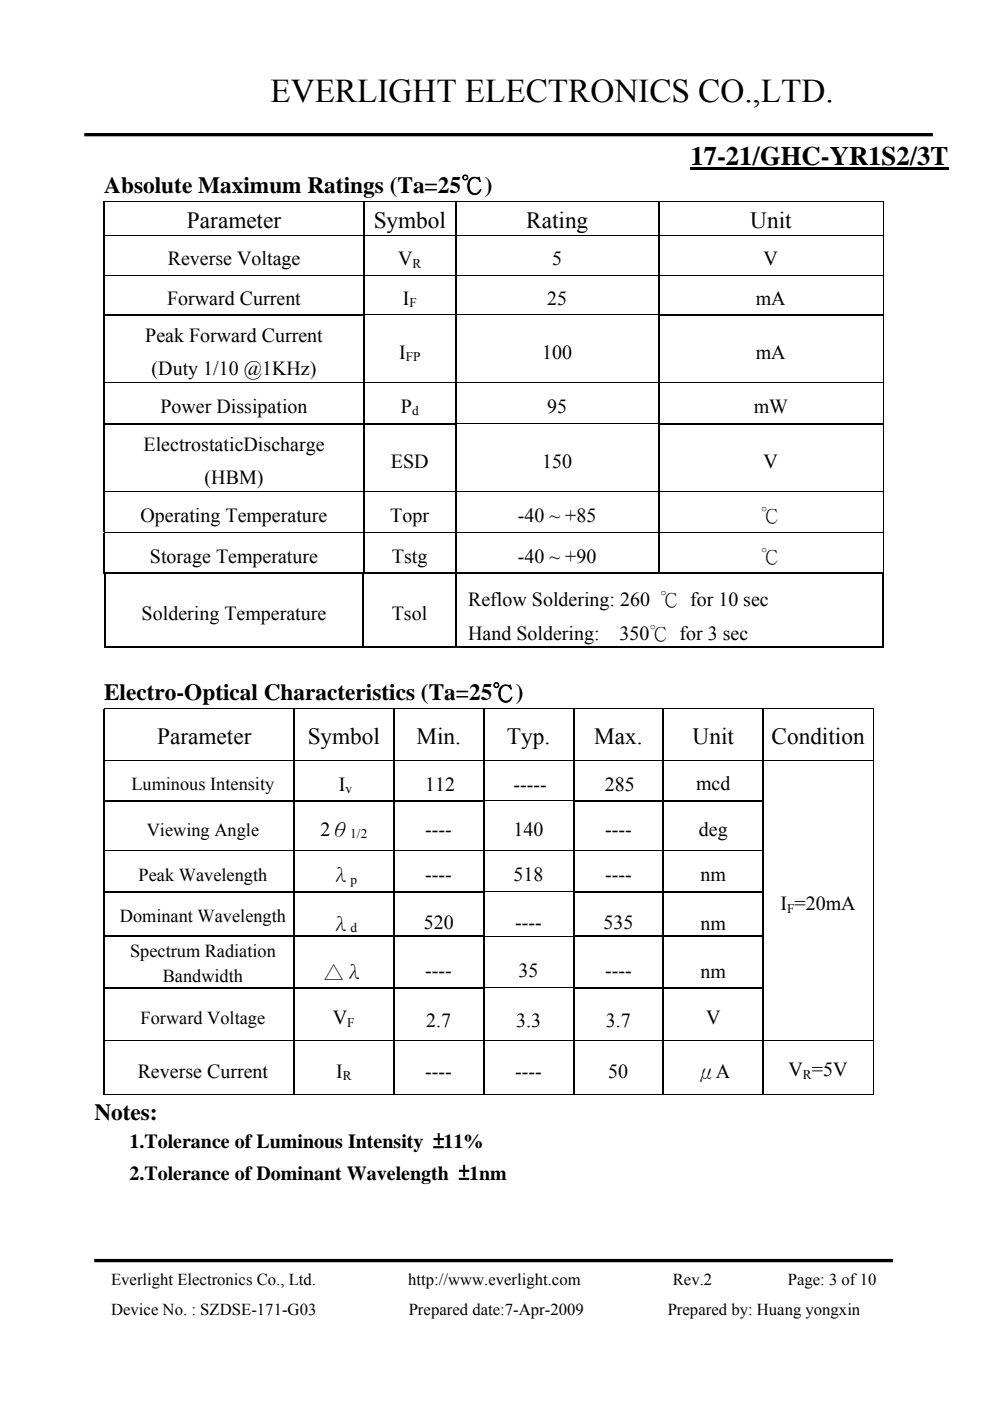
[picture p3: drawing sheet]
<svg xmlns="http://www.w3.org/2000/svg" width="210mm" height="297mm" viewBox="0 0 210 297" stroke-linecap="round" stroke-linejoin="round" font-family="sans-serif">
<defs><g id="words">
<text font-size="7" x="57.3" y="21.6">EVERLIGHT ELECTRONICS CO.,LTD.</text>
<text font-size="5.7" x="146.4" y="34.9">17-21/GHC-YR1S2/3T</text>
<g font-size="4.9">
<text x="22.1" y="40.8">Absolute Maximum Ratings (Ta=25℃)</text>
<text x="39.6" y="48.4">Parameter</text>
<text x="79.2" y="48.4">Symbol</text>
<text x="111.6" y="48.4">Rating</text>
<text x="159.1" y="48.4">Unit</text>
<text x="22.1" y="148.5">Electro-Optical Characteristics (Ta=25℃)</text>
<text x="33.3" y="157.8">Parameter</text>
<text x="65.2" y="157.8">Symbol</text>
<text x="88.3" y="157.8">Min.</text>
<text x="107.5" y="157.8">Typ.</text>
<text x="126" y="157.8">Max.</text>
<text x="146.9" y="157.8">Unit</text>
<text x="163.6" y="157.8">Condition</text>
<text x="20" y="237.5">Notes:</text>
</g>
<g font-size="4.2">
<text x="35.6" y="56.2">Reverse Voltage</text>
<text x="84.4" y="56.2">V</text>
<text x="117.1" y="56.2">5</text>
<text x="161.9" y="56.2">V</text>
<text x="35.4" y="64.6">Forward Current</text>
<text x="85.4" y="64.6">I</text>
<text x="116" y="64.6">25</text>
<text x="160.3" y="64.6">mA</text>
<text x="30.8" y="72.5">Peak Forward Current</text>
<text x="84.6" y="76">I</text>
<text x="115" y="76">100</text>
<text x="160.3" y="76">mA</text>
<text x="32.2" y="79.5">(Duty 1/10 @1KHz)</text>
<text x="34" y="87.5">Power Dissipation</text>
<text x="85" y="87.5">P</text>
<text x="116" y="87.5">95</text>
<text x="159.8" y="87.5">mW</text>
<text x="30.4" y="95.6">ElectrostaticDischarge</text>
<text x="82.9" y="99.1">ESD</text>
<text x="115" y="99.1">150</text>
<text x="161.9" y="99.1">V</text>
<text x="43.4" y="102.7">(HBM)</text>
<text x="29.8" y="110.7">Operating Temperature</text>
<text x="82.7" y="110.7">Topr</text>
<text x="109.8" y="110.7">-40 ~ +85</text>
<text x="161.3" y="110.7">℃</text>
<text x="31.8" y="119.3">Storage Temperature</text>
<text x="83.1" y="119.3">Tstg</text>
<text x="109.8" y="119.3">-40 ~ +90</text>
<text x="161.3" y="119.3">℃</text>
<text x="30" y="131.5">Soldering Temperature</text>
<text x="83.1" y="131.5">Tsol</text>
<text x="99.3" y="128.6">Reflow Soldering: 260 ℃ for 10 sec</text>
<text x="99.3" y="135.7">Hand Soldering:</text>
<text x="131.4" y="135.7">350℃ for 3 sec</text>
<text x="71.8" y="167.7">I</text>
<text x="90.2" y="167.7">112</text>
<text x="108.9" y="167.7">-----</text>
<text x="128.3" y="167.7">285</text>
<text x="147.6" y="167.6">mcd</text>
<text x="67.9" y="177.2">2θ</text>
<text x="90.2" y="177.2">----</text>
<text x="108.9" y="177.2">140</text>
<text x="128.3" y="177.2">----</text>
<text x="148.2" y="177.2">deg</text>
<text x="70.1" y="186.8">λ</text>
<text x="90.2" y="186.8">----</text>
<text x="108.9" y="186.8">518</text>
<text x="128.3" y="186.8">----</text>
<text x="148.5" y="186.8">nm</text>
<text x="70.1" y="197.2">λ</text>
<text x="89.8" y="197">520</text>
<text x="109.2" y="197">----</text>
<text x="127.9" y="197">535</text>
<text x="148.5" y="197.2">nm</text>
<text x="165.5" y="193">I =20mA</text>
<text x="68.7" y="207.3">△λ</text>
<text x="90.2" y="207.2">----</text>
<text x="109.9" y="207.2">35</text>
<text x="128.3" y="207.2">----</text>
<text x="148.5" y="207.3">nm</text>
<text x="70.6" y="217.2">V</text>
<text x="90.4" y="217.7">2.7</text>
<text x="109.4" y="217.7">3.3</text>
<text x="128.5" y="217.7">3.7</text>
<text x="149.7" y="217.2">V</text>
<text x="29.2" y="228.5">Reverse Current</text>
<text x="71.3" y="228.5">I</text>
<text x="90.2" y="228.5">----</text>
<text x="109.2" y="228.5">----</text>
<text x="129" y="228.5">50</text>
<text x="147.6" y="228.5">μA</text>
<text x="167.2" y="228.2">V =5V</text>
<text x="27.4" y="243.4">1.Tolerance of Luminous Intensity ±11%</text>
<text x="27.4" y="250.1">2.Tolerance of Dominant Wavelength ±1nm</text>
</g>
<g font-size="3.9">
<text x="27.9" y="167.6">Luminous Intensity</text>
<text x="31.1" y="177.2">Viewing Angle</text>
<text x="29.4" y="186.8">Peak Wavelength</text>
<text x="25.4" y="195.4">Dominant Wavelength</text>
<text x="27.6" y="202.9">Spectrum Radiation</text>
<text x="34.5" y="208.2">Bandwidth</text>
<text x="29.8" y="217.2">Forward Voltage</text>
</g>
<g font-size="3.5">
<text x="23.6" y="272.4">Everlight Electronics Co., Ltd.</text>
<text x="86.6" y="272.4">http://www.everlight.com</text>
<text x="142.6" y="272.4">Rev.2</text>
<text x="167" y="272.4">Page: 3 of 10</text>
<text x="23.6" y="278.7">Device No. : SZDSE-171-G03</text>
<text x="86.7" y="278.7">Prepared date:7-Apr-2009</text>
<text x="141.6" y="278.7">Prepared by: Huang yongxin</text>
</g>
<g font-size="2.8">
<text x="87.5" y="56.7">R</text>
<text x="86.8" y="65.1">F</text>
<text x="86" y="76.5">FP</text>
<text x="87.4" y="88.1">d</text>
<text x="73.2" y="168.2">v</text>
<text x="74.3" y="177.7">1/2</text>
<text x="74.3" y="187.3">p</text>
<text x="74.3" y="197.7">d</text>
<text x="166.9" y="193.5">F</text>
<text x="73.6" y="217.7">F</text>
<text x="72.7" y="229">R</text>
<text x="170.2" y="228.7">R</text>
</g>
</g></defs>
<path d="M17.9 28.6h179.9M20 267.3h169.3" fill="none" stroke="#000" stroke-width=".71" stroke-linecap="butt"/>
<g fill="#000">
<path d="M146.4 35.5h54.7v.5h-54.7zM187.1 42.5h.2v.2h-.2zM22 66.6h.2v.2h-.2zM77 66.6h.3v.2h-.3zM96.5 66.6h.3v.2h-.3zM139.5 66.6h.3v.2h-.3zM187.1 66.6h.2v.2h-.2zM22 89.7h.2v.3h-.2zM77 89.7h.3v.3h-.3zM96.5 89.7h.3v.3h-.3zM139.5 89.7h.3v.3h-.3zM187.1 89.7h.2v.3h-.2z"/>
<path d="M22 121.3h.2v.3h-.2zM22.1 121.6h.3zM76.9 121.3h.3v.3h-.3zM96.5 121.3h.3v.3h-.3zM187.1 121.3h.2v.3h-.2zM187.1 137.1h.2v.3h-.2zM185 150.2h.2v.1h-.2zM22 169.7h.2v.3h-.2zM62.2 169.7h.3v.3h-.3zM83.4 169.7h.2v.3h-.2zM102.4 169.7h.3v.3h-.3zM121.5 169.7h.2v.3h-.2z"/>
<path d="M140.5 169.7h.3v.3h-.3zM161.7 169.7h.2v.3h-.2zM185 169.7h.2v.3h-.2zM22 180.2h.2v.2h-.2zM22 189h.2v.2h-.2zM22 198.4h.2v.3h-.2zM62.2 180.2h.3v.2h-.3zM62.2 189h.3v.2h-.3zM62.2 198.4h.3v.3h-.3zM83.4 180.2h.2v.2h-.2zM83.4 189h.2v.2h-.2zM83.4 198.4h.2v.3h-.2z"/>
<path d="M102.4 180.2h.3v.2h-.3zM102.4 189h.3v.2h-.3zM102.4 198.4h.3v.3h-.3zM121.5 180.2h.2v.2h-.2zM121.5 189h.2v.2h-.2zM121.5 198.4h.2v.3h-.2zM140.5 180.2h.3v.2h-.3zM140.5 189h.3v.2h-.3zM140.5 198.4h.3v.3h-.3zM161.7 180.2h.2v.2h-.2zM161.7 189h.2v.2h-.2zM161.7 198.4h.2v.3h-.2z"/>
<path d="M185 180.2h.2v.2h-.2zM185 189h.2v.2h-.2zM185 198.4h.2v.3h-.2zM22 209.3h.2v.3h-.2zM62.2 209.3h.3v.3h-.3zM83.4 209.3h.2v.3h-.2zM102.4 209.3h.3v.3h-.3zM121.5 209.3h.2v.3h-.2zM140.5 209.3h.3v.3h-.3zM161.7 209.3h.2v.3h-.2zM185 209.3h.2v.3h-.2zM185 232h.2v.2h-.2z"/>
</g>
<g fill="none" stroke="#000" stroke-width=".21">
<path d="M22 42.6h165.3M22 49.8h165.3M22 58.3h165.3M187.2 42.7v7.1M187.2 49.9v8.4M187.2 58.4v8.2M77.3 66.7h19.2M96.8 66.7h42.7M187.2 66.8v14.1M22 81h165.3M96.8 89.8h42.7M187.2 81.1v8.6"/>
<path d="M187.2 90v14.1M22 104.2h165.3M22 112.9h165.3M187.2 104.2v8.6M187.2 113v8.3M22 150.3h163.2M185.1 150.3v10.8M22 161.1h163.2M102.7 169.8h18.8M185.1 161.2v8.5M185.1 170v10.2M22.2 180.3h40"/>
<path d="M62.5 180.3h20.9M83.6 180.3h18.8M102.7 180.3h18.8M102.7 189h18.8M102.7 198.5h18.8M121.7 180.3h18.8M140.8 180.3h20.9M185.1 180.4v8.6M185.1 189.2v9.2M185.1 198.7v10.6M102.7 209.4h18.8M185.1 209.6v11"/>
<path d="M22 220.7h163.2M22 232.1h163M185.1 220.8v11.4"/>
</g>
<g fill="none" stroke="#000" stroke-width=".25">
<path d="M22.1 42.7v7.1M22.1 49.9v8.4M22.1 58.4v8.2M77.2 42.7v7.1M77.2 49.9v8.4M77.2 58.4v8.2M96.6 42.7v7.1M96.6 49.9v8.4M96.6 58.4v8.2M139.7 42.7v7.1M139.7 49.9v8.4M139.7 58.4v8.2"/>
<path d="M22.1 66.8v14.1M22.2 66.7h54.8M77.2 66.8v14.1M96.6 66.8v14.1M139.7 66.8v14.1M139.8 66.7h47.3M22.1 81.1v8.6M22.1 90v14.1M22.2 89.8h54.8M77.2 81.1v8.6M77.2 90v14.1M77.3 89.8h19.2"/>
<path d="M96.6 81.1v8.6M96.6 90v14.1M139.7 81.1v8.6M139.7 90v14.1M139.8 89.8h47.3M22.1 104.2v8.6M22.1 113v8.3M77.2 104.2v8.6M77.2 113v8.3M96.6 104.2v8.6M96.6 113v8.3M139.7 104.2v8.6"/>
<path d="M139.7 113v8.3M22 121.5h54.9M22.1 137.3h54.8M22.2 121.6v15.8M77 121.6v15.8M77.2 121.5h19.3M77.2 137.3h19.3M96.6 121.6v15.8M96.8 121.5h90.3M96.8 137.3h90.3M187.2 121.6v15.8M22.1 150.3v10.8"/>
<path d="M62.3 150.3v10.8M83.5 150.3v10.8M102.6 150.3v10.8M121.6 150.3v10.8M140.7 150.3v10.8M161.8 150.3v10.8M22.1 161.2v8.5M22.1 170v10.2M22.2 169.9h40M62.3 161.2v8.5M62.3 170v10.2M62.5 169.9h20.9"/>
<path d="M83.5 161.2v8.5M83.5 170v10.2M83.6 169.9h18.8M102.6 161.2v8.5M102.6 170v10.2M121.6 161.2v8.5M121.6 170v10.2M121.7 169.9h18.8M140.7 161.2v8.5M140.7 170v10.2M140.8 169.9h20.9M161.8 161.2v8.5"/>
<path d="M161.8 170v10.2M22.1 180.4v8.6M22.1 189.2v9.2M22.1 198.7v10.6M22.2 189.1h40M22.2 198.5h40M62.3 180.4v8.6M62.3 189.2v9.2M62.3 198.7v10.6M62.5 189.1h20.9M62.5 198.5h20.9M83.5 180.4v8.6"/>
<path d="M83.5 189.2v9.2M83.5 198.7v10.6M83.6 189.1h18.8M83.6 198.5h18.8M102.6 180.4v8.6M102.6 189.2v9.2M102.6 198.7v10.6M121.6 180.4v8.6M121.6 189.2v9.2M121.6 198.7v10.6M121.7 189.1h18.8M121.7 198.5h18.8"/>
<path d="M140.7 180.4v8.6M140.7 189.2v9.2M140.7 198.7v10.6M140.8 189.1h20.9M140.8 198.5h20.9M161.8 180.4v8.6M161.8 189.2v9.2M161.8 198.7v10.6M22.1 209.6v11M22.2 209.4h40M62.3 209.6v11M62.5 209.4h20.9"/>
<path d="M83.5 209.6v11M83.6 209.4h18.8M102.6 209.6v11M121.6 209.6v11M121.7 209.4h18.8M140.7 209.6v11M140.8 209.4h20.9M161.8 209.6v11M22.1 220.8v11.2M62.3 220.8v11.2M83.5 220.8v11.2M102.6 220.8v11.2"/>
<path d="M121.6 220.8v11.2M140.7 220.8v11.2M161.8 220.8v11.2"/>
</g>
<use href="#words"/>
</svg>
